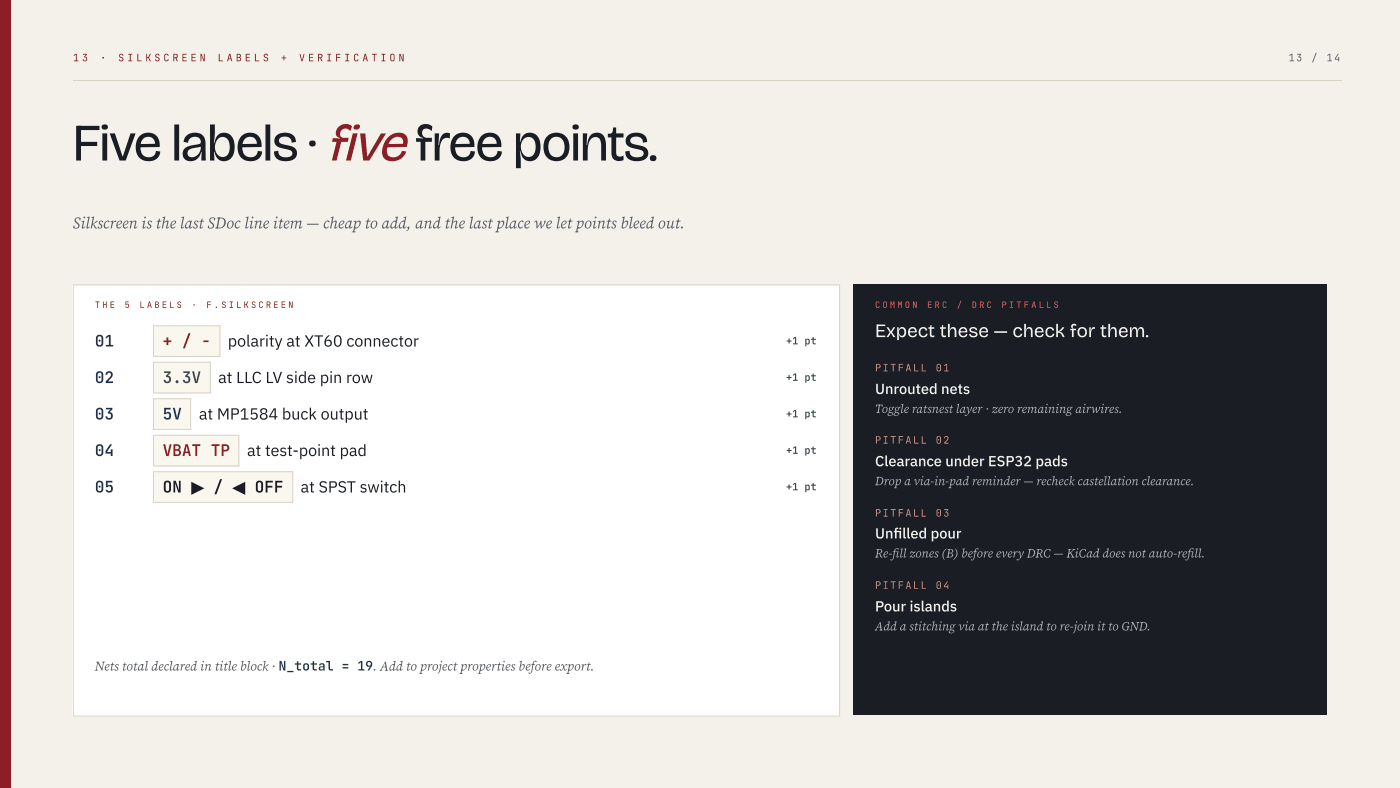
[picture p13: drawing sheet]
<svg xmlns="http://www.w3.org/2000/svg" width="508mm" height="286mm" viewBox="0 0 508 286" stroke-linecap="round" stroke-linejoin="round" font-family="sans-serif">
<defs><g id="words">
<text font-size="19" fill="#1a1d24" x="26.5" y="58.2">Five labels · five free points.</text>
<text font-size="6.9" fill="#f4f1ea" x="317.5" y="122.2">Expect these — check for them.</text>
<text font-size="5.8" fill="#5a5f6a" x="26.5" y="82.8">Silkscreen is the last SDoc line item — cheapto add, and the last place we let points bleed out.</text>
<g font-size="5.8" fill="#173a75">
<text x="34.4" y="125.7">01</text>
<text x="34.4" y="138.9">02</text>
<text x="34.4" y="152.1">03</text>
<text x="59" y="152.1">5V</text>
<text x="34.4" y="165.4">04</text>
<text x="34.4" y="178.6">05</text>
</g>
<g font-size="5.8" fill="#8b1e26">
<text x="59" y="125.7">+ / −</text>
<text x="59" y="165.4">VBAT TP</text>
</g>
<g font-size="5.8" fill="#1a1d24">
<text x="82.7" y="125.7">polarity at XT60 connector</text>
<text x="79.2" y="138.9">at LLC LV side pin row</text>
<text x="72.2" y="152.1">at MP1584 buck output</text>
<text x="89.6" y="165.4">at test-point pad</text>
<text x="59" y="178.6">ON ▶ / ◀ OFF</text>
<text x="109.1" y="178.6">at SPST switch</text>
</g>
<text font-size="5.8" fill="#2e6b3a" x="59" y="138.9">3.3V</text>
<g font-size="5.3" fill="#f4f1ea">
<text x="317.5" y="142.9">Unrouted nets</text>
<text x="317.5" y="169.1">Clearance under ESP32 pads</text>
<text x="317.5" y="195.3">Unflled pour</text>
<text x="324.2" y="195.3">i</text>
<text x="317.5" y="221.7">Pour islands</text>
</g>
<text font-size="4.8" fill="#5a5f6a" x="34.4" y="243.2">Nets total declared in title block · N_total = 19. Add to project properties before export.</text>
<g font-size="4.5" fill="#a4a8b3">
<text x="317.5" y="149.8">Toggle ratsnest layer · zero remainingairwires.</text>
<text x="317.5" y="175.9">Dropa via-in-pad reminder — recheck castellation clearance.</text>
<text x="317.5" y="202.1">Re-fll zones (B) before everyDRC — KiCad does not auto-refll.</text>
<text x="323.8" y="202.1">i</text>
<text x="430.8" y="202.1">i</text>
<text x="317.5" y="228.6">Add a stitchingvia at the island to re-join it to GND.</text>
</g>
<g font-size="3.7" fill="#8b1e26">
<text x="26.5" y="22.2">1</text>
<text x="29.7" y="22.2">3</text>
<text x="36.3" y="22.2">·</text>
<text x="42.9" y="22.2">S I L K S C R E E N</text>
<text x="79" y="22.2">L A B E L S</text>
<text x="101.9" y="22.2">+</text>
<text x="108.5" y="22.2">V E R I F I C A T I O N</text>
</g>
<g font-size="3.7" fill="#5a5f6a">
<text x="467.6" y="22.2">13</text>
<text x="475.8" y="22.2">/</text>
<text x="481.3" y="22.2">14</text>
</g>
<g font-size="3.7" fill="#2e6b3a">
<text x="285.2" y="124.9">+1 pt</text>
<text x="285.2" y="138.1">+1 pt</text>
<text x="285.2" y="151.3">+1 pt</text>
<text x="285.2" y="164.6">+1 pt</text>
<text x="285.2" y="177.8">+1 pt</text>
</g>
<g font-size="3.7" fill="#c9a961">
<text x="317.5" y="134.7">PITFALL</text>
<text x="339.5" y="134.7">01</text>
<text x="317.5" y="160.9">PITFALL</text>
<text x="339.5" y="160.9">02</text>
<text x="317.5" y="187.3">PITFALL</text>
<text x="339.5" y="187.3">03</text>
<text x="317.5" y="213.5">PITFALL</text>
<text x="339.5" y="213.5">04</text>
</g>
<g font-size="3.2" fill="#8b1e26">
<text x="34.4" y="111.7">T H E</text>
<text x="45.2" y="111.7">5</text>
<text x="50.6" y="111.7">L A B E L S</text>
<text x="69.5" y="111.7">·</text>
<text x="74.9" y="111.7">F . S I L K S C R E E N</text>
</g>
<g font-size="3.2" fill="#e26b6b">
<text x="317.5" y="111.7">C O M M O N</text>
<text x="336.4" y="111.7">E R C</text>
<text x="347.2" y="111.7">/</text>
<text x="352.6" y="111.7">D R C</text>
<text x="363.4" y="111.7">P I T F A L L S</text>
</g>
</g></defs>
<path d="M0 0h508v285.7h-508z" fill="#f4f1ea"/>
<path d="M0 0h3.7v285.7h-3.7z" fill="#8b1e26"/>
<path d="M26.5 29.2h460.3" fill="none" stroke="#d9d3c5" stroke-width=".36"/>
<path d="M26.5 103.2h278.3v156.6h-278.3z" fill="#fff"/>
<path d="M26.6 103.3h278.1v156.4h-278.1z" fill="none" stroke="#d9d3c5" stroke-width=".36"/>
<path d="M309.6 103.2h171.9v156.1h-171.9z" fill="#1a1d24"/>
<path d="M55.6 118h24.3v11.4h-24.3z" fill="#faf7ee"/>
<path d="M55.7 118.1h24.1v11.1h-24.1z" fill="none" stroke="#d9d3c5" stroke-width=".36"/>
<path d="M55.6 131.2h20.9v11.4h-20.9z" fill="#faf7ee"/>
<path d="M55.7 131.4h20.6v11.1h-20.6z" fill="none" stroke="#d9d3c5" stroke-width=".36"/>
<path d="M55.6 144.5h13.7v11.3h-13.7z" fill="#faf7ee"/>
<path d="M55.7 144.6h13.5v11.1h-13.5z" fill="none" stroke="#d9d3c5" stroke-width=".36"/>
<path d="M55.6 157.7h31.2v11.4h-31.2z" fill="#faf7ee"/>
<path d="M55.7 157.8h31v11.1h-31z" fill="none" stroke="#d9d3c5" stroke-width=".36"/>
<path d="M55.6 170.9h50.8v11.4h-50.8z" fill="#faf7ee"/>
<path d="M55.7 171.1h50.5v11.1h-50.5z" fill="none" stroke="#d9d3c5" stroke-width=".36"/>
<use href="#words"/>
</svg>
